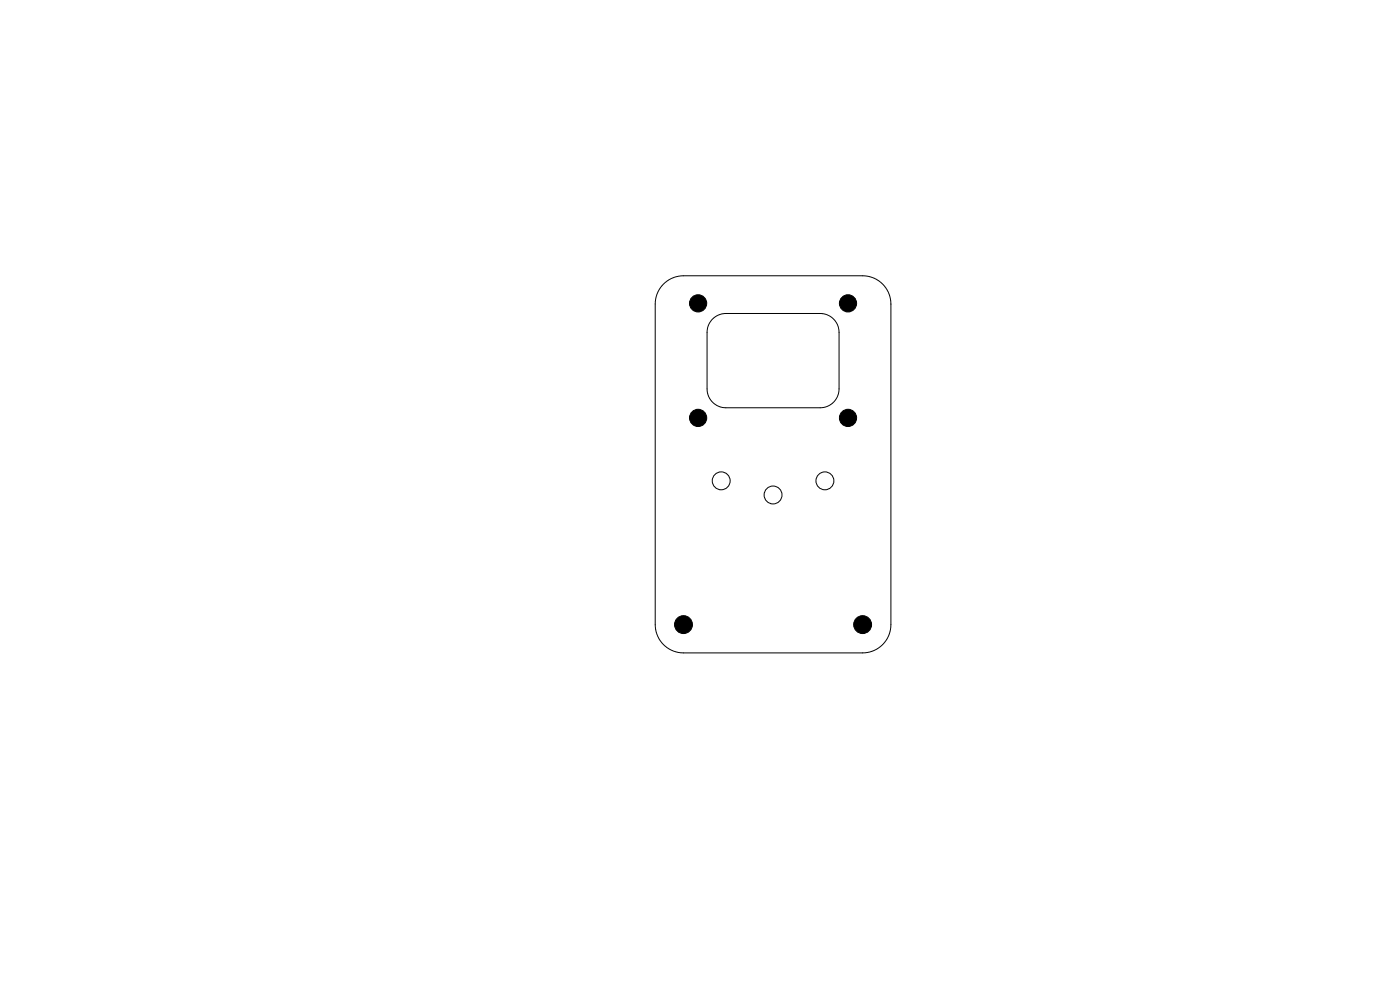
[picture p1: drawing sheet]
<svg xmlns="http://www.w3.org/2000/svg" width="297mm" height="210mm" viewBox="0 0 297 210" stroke-linecap="round" stroke-linejoin="round" font-family="sans-serif">
<g fill="none" stroke="#000" stroke-width=".21">
<path d="M140.8 60.3a6 6 0 0 1 4.2-1.8h38a6 6 0 0 1 6 6v68a6 6 0 0 1-6 6h-38a6 6 0 0 1-6-6v-68a6 6 0 0 1 1.8-4.2zM151.2 67.7a4 4 0 0 1 2.8-1.2h20a4 4 0 0 1 4 4v12a4 4 0 0 1-4 4h-20a4 4 0 0 1-4-4v-12a4 4 0 0 1 1.2-2.8z"/>
<circle cx="153" cy="102" r="1.9"/>
<circle cx="164" cy="105" r="1.9"/>
<circle cx="175" cy="102" r="1.9"/>
</g>
<g fill="#000" stroke="#000" stroke-width=".21">
<circle cx="148.1" cy="64.3" r="1.82"/>
<circle cx="179.9" cy="64.3" r="1.82"/>
<circle cx="148.1" cy="88.7" r="1.82"/>
<circle cx="179.9" cy="88.7" r="1.82"/>
<circle cx="145" cy="132.5" r="1.9"/>
<circle cx="183" cy="132.5" r="1.9"/>
</g>
</svg>
